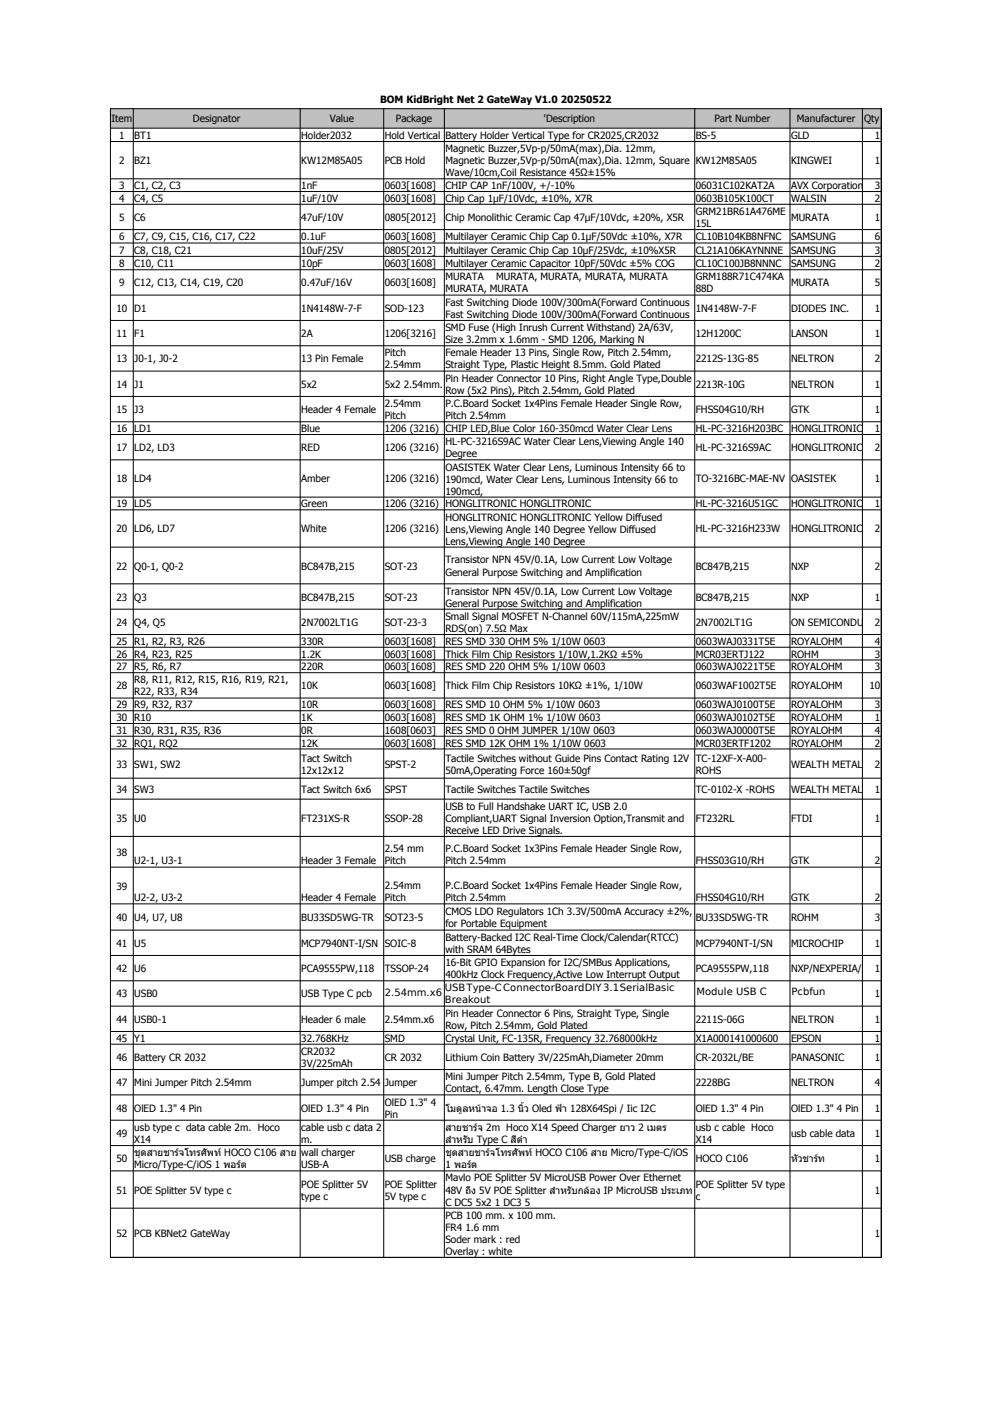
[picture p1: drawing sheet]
<svg xmlns="http://www.w3.org/2000/svg" width="210mm" height="297mm" viewBox="0 0 210 297" stroke-linecap="round" stroke-linejoin="round" font-family="sans-serif">
<defs><g id="words">
<g font-size="2.1">
<text x="80.5" y="21.9">BOM KidBright Net 2 GateWay V1.0 20250522</text>
<text x="23.6" y="25.9">Item</text>
<text x="25.2" y="29.4">1</text>
<text x="28.4" y="29.4">BT1</text>
<text x="40.9" y="25.9">Designator</text>
<text x="63.8" y="29.4">Holder2032</text>
<text x="69.8" y="25.9">Value</text>
<text x="81.5" y="29.4">Hold Vertical</text>
<text x="83.8" y="25.9">Package</text>
<text x="94.3" y="29.4">Battery Holder Vertical Type for CR2025,CR2032</text>
<text x="115.1" y="25.9">'Description</text>
<text x="147.3" y="29.4">BS-5</text>
<text x="151.2" y="25.9">Part Number</text>
<text x="167.5" y="29.4">GLD</text>
<text x="168.7" y="25.9">Manufacturer</text>
<text x="182.9" y="25.9">Qty</text>
<text x="185.2" y="29.4">1</text>
<text x="25.2" y="34.8">2</text>
<text x="28.4" y="34.8">BZ1</text>
<text x="63.8" y="34.8">KW12M85A05</text>
<text x="81.5" y="34.8">PCB Hold</text>
<text x="94.3" y="32.2">Magnetic Buzzer,5Vp-p/50mA(max),Dia. 12mm,</text>
<text x="94.3" y="34.8">Magnetic Buzzer,5Vp-p/50mA(max),Dia. 12mm, Square</text>
<text x="147.3" y="34.8">KW12M85A05</text>
<text x="167.5" y="34.8">KINGWEI</text>
<text x="185.2" y="34.8">1</text>
<text x="25.2" y="40.1">3</text>
<text x="28.4" y="40.1">C1, C2, C3</text>
<text x="63.8" y="40.1">1nF</text>
<text x="81.5" y="40.1">0603[1608]</text>
<text x="94.3" y="40.1">CHIP CAP 1nF/100V, +/-10%</text>
<text x="94.3" y="37.3">Wave/10cm,Coil Resistance 45Ω±15%</text>
<text x="147.3" y="40.1">06031C102KAT2A</text>
<text x="167.5" y="40.1">AVX Corporation</text>
<text x="185.2" y="40.1">3</text>
<text x="25.2" y="42.7">4</text>
<text x="25.2" y="46.8">5</text>
<text x="28.4" y="42.7">C4, C5</text>
<text x="28.4" y="46.8">C6</text>
<text x="63.8" y="42.7">1uF/10V</text>
<text x="63.8" y="46.8">47uF/10V</text>
<text x="81.5" y="42.7">0603[1608]</text>
<text x="81.5" y="46.8">0805[2012]</text>
<text x="94.3" y="42.7">Chip Cap 1μF/10Vdc, ±10%, X7R</text>
<text x="94.3" y="46.8">Chip Monolithic Ceramic Cap 47μF/10Vdc, ±20%, X5R</text>
<text x="147.3" y="45.5">GRM21BR61A476ME</text>
<text x="147.3" y="42.7">0603B105K100CT</text>
<text x="167.5" y="42.7">WALSIN</text>
<text x="167.5" y="46.8">MURATA</text>
<text x="185.2" y="42.7">2</text>
<text x="185.2" y="46.8">1</text>
<text x="25.2" y="50.9">6</text>
<text x="25.2" y="53.7">7</text>
<text x="28.4" y="50.9">C7, C9, C15, C16, C17, C22</text>
<text x="28.4" y="53.7">C8, C18, C21</text>
<text x="63.8" y="50.9">0.1uF</text>
<text x="63.8" y="53.7">10uF/25V</text>
<text x="81.5" y="50.9">0603[1608]</text>
<text x="81.5" y="53.7">0805[2012]</text>
<text x="94.3" y="50.9">Multilayer Ceramic Chip Cap 0.1μF/50Vdc ±10%, X7R</text>
<text x="94.3" y="53.7">Multilayer Ceramic Chip Cap 10μF/25Vdc, ±10%X5R</text>
<text x="147.3" y="48">15L</text>
<text x="147.3" y="50.9">CL10B104KB8NFNC</text>
<text x="147.3" y="53.7">CL21A106KAYNNNE</text>
<text x="167.5" y="50.9">SAMSUNG</text>
<text x="167.5" y="53.7">SAMSUNG</text>
<text x="185.2" y="50.9">6</text>
<text x="185.2" y="53.7">3</text>
<text x="25.2" y="56.5">8</text>
<text x="28.4" y="56.5">C10, C11</text>
<text x="63.8" y="56.5">10pF</text>
<text x="81.5" y="56.5">0603[1608]</text>
<text x="94.3" y="56.5">Multilayer Ceramic Capacitor 10pF/50Vdc ±5% COG</text>
<text x="94.3" y="59.4">MURATA</text>
<text x="105" y="59.4">MURATA, MURATA, MURATA, MURATA</text>
<text x="147.3" y="59.4">GRM188R71C474KA</text>
<text x="147.3" y="56.5">CL10C100JB8NNNC</text>
<text x="167.5" y="56.5">SAMSUNG</text>
<text x="185.2" y="56.5">2</text>
<text x="25.2" y="60.6">9</text>
<text x="28.4" y="60.6">C12, C13, C14, C19, C20</text>
<text x="63.8" y="60.6">0.47uF/16V</text>
<text x="81.5" y="60.6">0603[1608]</text>
<text x="94.3" y="61.9">MURATA, MURATA</text>
<text x="94.3" y="64.7">Fast Switching Diode 100V/300mA(Forward Continuous</text>
<text x="147.3" y="61.9">88D</text>
<text x="167.5" y="60.6">MURATA</text>
<text x="185.2" y="60.6">5</text>
<text x="24.6" y="66">10</text>
<text x="24.6" y="71.4">11</text>
<text x="28.4" y="66">D1</text>
<text x="28.4" y="71.4">F1</text>
<text x="63.8" y="66">1N4148W-7-F</text>
<text x="63.8" y="71.4">2A</text>
<text x="81.5" y="66">SOD-123</text>
<text x="81.5" y="71.4">1206[3216]</text>
<text x="94.3" y="67.3">Fast Switching Diode 100V/300mA(Forward Continuous</text>
<text x="94.3" y="70.1">SMD Fuse (High Inrush Current Withstand) 2A/63V,</text>
<text x="147.3" y="66">1N4148W-7-F</text>
<text x="147.3" y="71.4">12H1200C</text>
<text x="167.5" y="66">DIODES INC.</text>
<text x="167.5" y="71.4">LANSON</text>
<text x="185.2" y="66">1</text>
<text x="185.2" y="71.4">1</text>
<text x="24.6" y="76.7">13</text>
<text x="28.4" y="76.7">J0-1, J0-2</text>
<text x="63.8" y="76.7">13 Pin Female</text>
<text x="81.5" y="75.5">Pitch</text>
<text x="94.3" y="72.6">Size 3.2mm x 1.6mm - SMD 1206, Marking N</text>
<text x="94.3" y="75.5">Female Header 13 Pins, Single Row, Pitch 2.54mm,</text>
<text x="147.3" y="76.7">2212S-13G-85</text>
<text x="167.5" y="76.7">NELTRON</text>
<text x="185.2" y="76.7">2</text>
<text x="24.6" y="82.1">14</text>
<text x="28.4" y="82.1">J1</text>
<text x="63.8" y="82.1">5x2</text>
<text x="81.5" y="82.1">5x2 2.54mm.</text>
<text x="81.5" y="78">2.54mm</text>
<text x="94.3" y="78">Straight Type, Plastic Height 8.5mm. Gold Plated</text>
<text x="94.3" y="80.8">Pin Header Connector 10 Pins, Right Angle Type,Double</text>
<text x="94.3" y="83.4">Row (5x2 Pins), Pitch 2.54mm, Gold Plated</text>
<text x="147.3" y="82.1">2213R-10G</text>
<text x="167.5" y="82.1">NELTRON</text>
<text x="185.2" y="82.1">1</text>
<text x="24.6" y="87.5">15</text>
<text x="28.4" y="87.5">J3</text>
<text x="63.8" y="87.5">Header 4 Female</text>
<text x="81.5" y="86.2">2.54mm</text>
<text x="81.5" y="88.7">Pitch</text>
<text x="94.3" y="86.2">P.C.Board Socket 1x4Pins Female Header Single Row,</text>
<text x="94.3" y="88.7">Pitch 2.54mm</text>
<text x="147.3" y="87.5">FHSS04G10/RH</text>
<text x="167.5" y="87.5">GTK</text>
<text x="185.2" y="87.5">1</text>
<text x="24.6" y="91.5">16</text>
<text x="24.6" y="95.5">17</text>
<text x="28.4" y="91.5">LD1</text>
<text x="28.4" y="95.5">LD2, LD3</text>
<text x="63.8" y="91.5">Blue</text>
<text x="63.8" y="95.5">RED</text>
<text x="81.5" y="91.5">1206 (3216)</text>
<text x="81.5" y="95.5">1206 (3216)</text>
<text x="94.3" y="91.5">CHIP LED,Blue Color 160-350mcd Water Clear Lens</text>
<text x="94.3" y="94.2">HL-PC-3216S9AC Water Clear Lens,Viewing Angle 140</text>
<text x="147.3" y="91.5">HL-PC-3216H203BC</text>
<text x="147.3" y="95.5">HL-PC-3216S9AC</text>
<text x="167.5" y="91.5">HONGLITRONIC</text>
<text x="167.5" y="95.5">HONGLITRONIC</text>
<text x="185.2" y="91.5">1</text>
<text x="185.2" y="95.5">2</text>
<text x="94.3" y="96.8">Degree</text>
<text x="94.3" y="99.6">OASISTEK Water Clear Lens, Luminous Intensity 66 to</text>
<text x="24.6" y="102.1">18</text>
<text x="24.6" y="107.4">19</text>
<text x="28.4" y="102.1">LD4</text>
<text x="28.4" y="107.4">LD5</text>
<text x="63.8" y="102.1">Amber</text>
<text x="63.8" y="107.4">Green</text>
<text x="81.5" y="102.1">1206 (3216)</text>
<text x="81.5" y="107.4">1206 (3216)</text>
<text x="94.3" y="107.4">HONGLITRONIC HONGLITRONIC</text>
<text x="94.3" y="102.2">190mcd, Water Clear Lens, Luminous Intensity 66 to</text>
<text x="94.3" y="104.7">190mcd,</text>
<text x="147.3" y="102.1">TO-3216BC-MAE-NV</text>
<text x="147.3" y="107.4">HL-PC-3216U51GC</text>
<text x="167.5" y="102.1">OASISTEK</text>
<text x="167.5" y="107.4">HONGLITRONIC</text>
<text x="185.2" y="102.1">1</text>
<text x="185.2" y="107.4">1</text>
<text x="24.6" y="112.7">20</text>
<text x="28.4" y="112.7">LD6, LD7</text>
<text x="63.8" y="112.7">White</text>
<text x="81.5" y="112.7">1206 (3216)</text>
<text x="94.3" y="110.2">HONGLITRONIC HONGLITRONIC Yellow Diffused</text>
<text x="94.3" y="112.7">Lens,Viewing Angle 140 Degree Yellow Diffused</text>
<text x="147.3" y="112.7">HL-PC-3216H233W</text>
<text x="167.5" y="112.7">HONGLITRONIC</text>
<text x="185.2" y="112.7">2</text>
<text x="94.3" y="119.3">Transistor NPN 45V/0.1A, Low Current Low Voltage</text>
<text x="94.3" y="115.3">Lens,Viewing Angle 140 Degree</text>
<text x="24.6" y="120.6">22</text>
<text x="28.4" y="120.6">Q0-1, Q0-2</text>
<text x="63.8" y="120.6">BC847B,215</text>
<text x="81.5" y="120.6">SOT-23</text>
<text x="94.3" y="121.8">General Purpose Switching and Amplification</text>
<text x="94.3" y="125.9">Transistor NPN 45V/0.1A, Low Current Low Voltage</text>
<text x="147.3" y="120.6">BC847B,215</text>
<text x="167.5" y="120.6">NXP</text>
<text x="185.2" y="120.6">2</text>
<text x="24.6" y="127.1">23</text>
<text x="28.4" y="127.1">Q3</text>
<text x="63.8" y="127.1">BC847B,215</text>
<text x="81.5" y="127.1">SOT-23</text>
<text x="94.3" y="128.4">General Purpose Switching and Amplification</text>
<text x="94.3" y="131.2">Small Signal MOSFET N-Channel 60V/115mA,225mW</text>
<text x="147.3" y="127.1">BC847B,215</text>
<text x="167.5" y="127.1">NXP</text>
<text x="185.2" y="127.1">1</text>
<text x="24.6" y="132.5">24</text>
<text x="24.6" y="136.5">25</text>
<text x="28.4" y="132.5">Q4, Q5</text>
<text x="28.4" y="136.5">R1, R2, R3, R26</text>
<text x="63.8" y="132.5">2N7002LT1G</text>
<text x="63.8" y="136.5">330R</text>
<text x="81.5" y="132.5">SOT-23-3</text>
<text x="81.5" y="136.5">0603[1608]</text>
<text x="94.3" y="136.5">RES SMD 330 OHM 5% 1/10W 0603</text>
<text x="94.3" y="133.8">RDS(on) 7.5Ω Max</text>
<text x="147.3" y="132.5">2N7002LT1G</text>
<text x="147.3" y="136.5">0603WAJ0331T5E</text>
<text x="167.5" y="132.5">ON SEMICONDU</text>
<text x="167.5" y="136.5">ROYALOHM</text>
<text x="185.2" y="132.5">2</text>
<text x="185.2" y="136.5">4</text>
<text x="24.6" y="139.2">26</text>
<text x="24.6" y="141.9">27</text>
<text x="28.4" y="139.2">R4, R23, R25</text>
<text x="28.4" y="141.9">R5, R6, R7</text>
<text x="63.8" y="139.2">1.2K</text>
<text x="63.8" y="141.9">220R</text>
<text x="81.5" y="139.2">0603[1608]</text>
<text x="81.5" y="141.9">0603[1608]</text>
<text x="94.3" y="139.2">Thick Film Chip Resistors 1/10W,1.2KΩ ±5%</text>
<text x="94.3" y="141.9">RES SMD 220 OHM 5% 1/10W 0603</text>
<text x="147.3" y="139.2">MCR03ERTJ122</text>
<text x="147.3" y="141.9">0603WAJ0221T5E</text>
<text x="167.5" y="139.2">ROHM</text>
<text x="167.5" y="141.9">ROYALOHM</text>
<text x="185.2" y="139.2">3</text>
<text x="185.2" y="141.9">3</text>
<text x="24.6" y="145.9">28</text>
<text x="24.6" y="150">29</text>
<text x="28.4" y="150">R9, R32, R37</text>
<text x="28.4" y="144.7">R8, R11, R12, R15, R16, R19, R21,</text>
<text x="28.4" y="147.2">R22, R33, R34</text>
<text x="63.8" y="145.9">10K</text>
<text x="63.8" y="150">10R</text>
<text x="81.5" y="145.9">0603[1608]</text>
<text x="81.5" y="150">0603[1608]</text>
<text x="94.3" y="145.9">Thick Film Chip Resistors 10KΩ ±1%, 1/10W</text>
<text x="94.3" y="150">RES SMD 10 OHM 5% 1/10W 0603</text>
<text x="147.3" y="145.9">0603WAF1002T5E</text>
<text x="147.3" y="150">0603WAJ0100T5E</text>
<text x="167.5" y="145.9">ROYALOHM</text>
<text x="167.5" y="150">ROYALOHM</text>
<text x="184.1" y="145.9">10</text>
<text x="185.2" y="150">3</text>
<text x="24.6" y="152.7">30</text>
<text x="24.6" y="155.4">31</text>
<text x="28.4" y="152.7">R10</text>
<text x="28.4" y="155.4">R30, R31, R35, R36</text>
<text x="63.8" y="152.7">1K</text>
<text x="63.8" y="155.4">0R</text>
<text x="81.5" y="152.7">0603[1608]</text>
<text x="81.5" y="155.4">1608[0603]</text>
<text x="94.3" y="152.7">RES SMD 1K OHM 1% 1/10W 0603</text>
<text x="94.3" y="155.4">RES SMD 0 OHM JUMPER 1/10W 0603</text>
<text x="147.3" y="152.7">0603WAJ0102T5E</text>
<text x="147.3" y="155.4">0603WAJ0000T5E</text>
<text x="167.5" y="152.7">ROYALOHM</text>
<text x="167.5" y="155.4">ROYALOHM</text>
<text x="185.2" y="152.7">1</text>
<text x="185.2" y="155.4">4</text>
<text x="24.6" y="158">32</text>
<text x="28.4" y="158">RQ1, RQ2</text>
<text x="63.8" y="158">12K</text>
<text x="63.8" y="161.2">Tact Switch</text>
<text x="81.5" y="158">0603[1608]</text>
<text x="94.3" y="158">RES SMD 12K OHM 1% 1/10W 0603</text>
<text x="94.3" y="161.2">Tactile Switches without Guide Pins Contact Rating 12V</text>
<text x="147.3" y="158">MCR03ERTF1202</text>
<text x="147.3" y="161.2">TC-12XF-X-A00-</text>
<text x="167.5" y="158">ROYALOHM</text>
<text x="185.2" y="158">2</text>
<text x="24.6" y="162.5">33</text>
<text x="24.6" y="167.8">34</text>
<text x="28.4" y="162.5">SW1, SW2</text>
<text x="28.4" y="167.8">SW3</text>
<text x="63.8" y="167.8">Tact Switch 6x6</text>
<text x="63.8" y="163.8">12x12x12</text>
<text x="81.5" y="162.5">SPST-2</text>
<text x="81.5" y="167.8">SPST</text>
<text x="94.3" y="167.8">Tactile Switches Tactile Switches</text>
<text x="94.3" y="163.8">50mA,Operating Force 160±50gf</text>
<text x="147.3" y="167.8">TC-0102-X -ROHS</text>
<text x="147.3" y="163.8">ROHS</text>
<text x="167.5" y="162.5">WEALTH METAL</text>
<text x="167.5" y="167.8">WEALTH METAL</text>
<text x="185.2" y="162.5">2</text>
<text x="185.2" y="167.8">1</text>
<text x="24.6" y="174">35</text>
<text x="28.4" y="174">U0</text>
<text x="63.8" y="174">FT231XS-R</text>
<text x="81.5" y="174">SSOP-28</text>
<text x="94.3" y="171.4">USB to Full Handshake UART IC, USB 2.0</text>
<text x="94.3" y="174">Compliant,UART Signal Inversion Option,Transmit and</text>
<text x="147.3" y="174">FT232RL</text>
<text x="167.5" y="174">FTDI</text>
<text x="185.2" y="174">1</text>
<text x="94.3" y="176.5">Receive LED Drive Signals.</text>
<text x="24.6" y="181.2">38</text>
<text x="28.4" y="182.9">U2-1, U3-1</text>
<text x="63.8" y="182.9">Header 3 Female</text>
<text x="81.5" y="180.4">2.54 mm</text>
<text x="81.5" y="182.9">Pitch</text>
<text x="94.3" y="180.4">P.C.Board Socket 1x3Pins Female Header Single Row,</text>
<text x="94.3" y="182.9">Pitch 2.54mm</text>
<text x="147.3" y="182.9">FHSS03G10/RH</text>
<text x="167.5" y="182.9">GTK</text>
<text x="185.2" y="182.9">2</text>
<text x="24.6" y="188.3">39</text>
<text x="28.4" y="190.7">U2-2, U3-2</text>
<text x="63.8" y="190.7">Header 4 Female</text>
<text x="81.5" y="188.2">2.54mm</text>
<text x="81.5" y="190.7">Pitch</text>
<text x="94.3" y="188.2">P.C.Board Socket 1x4Pins Female Header Single Row,</text>
<text x="94.3" y="190.7">Pitch 2.54mm</text>
<text x="147.3" y="190.7">FHSS04G10/RH</text>
<text x="167.5" y="190.7">GTK</text>
<text x="185.2" y="190.7">2</text>
<text x="24.6" y="195">40</text>
<text x="28.4" y="195">U4, U7, U8</text>
<text x="63.8" y="195">BU33SD5WG-TR</text>
<text x="81.5" y="195">SOT23-5</text>
<text x="94.3" y="193.7">CMOS LDO Regulators 1Ch 3.3V/500mA Accuracy ±2%,</text>
<text x="94.3" y="196.2">for Portable Equipment</text>
<text x="147.3" y="195">BU33SD5WG-TR</text>
<text x="167.5" y="195">ROHM</text>
<text x="185.2" y="195">3</text>
<text x="24.6" y="200.4">41</text>
<text x="28.4" y="200.4">U5</text>
<text x="63.8" y="200.4">MCP7940NT-I/SN</text>
<text x="81.5" y="200.4">SOIC-8</text>
<text x="94.3" y="199.1">Battery-Backed I2C Real-Time Clock/Calendar(RTCC)</text>
<text x="94.3" y="201.7">with SRAM 64Bytes</text>
<text x="147.3" y="200.4">MCP7940NT-I/SN</text>
<text x="167.5" y="200.4">MICROCHIP</text>
<text x="185.2" y="200.4">1</text>
<text x="24.6" y="205.8">42</text>
<text x="28.4" y="205.8">U6</text>
<text x="63.8" y="205.8">PCA9555PW,118</text>
<text x="81.5" y="205.8">TSSOP-24</text>
<text x="94.2" y="209.9">USBType-CConnectorBoardDIY3.1SerialBasic</text>
<text x="94.3" y="204.5">16-Bit GPIO Expansion for I2C/SMBus Applications,</text>
<text x="94.3" y="207.1">400kHz Clock Frequency,Active Low Interrupt Output</text>
<text x="147.3" y="205.8">PCA9555PW,118</text>
<text x="167.5" y="205.8">NXP/NEXPERIA/</text>
<text x="185.2" y="205.8">1</text>
<text x="24.6" y="211.2">43</text>
<text x="28.4" y="211.2">USB0</text>
<text x="63.8" y="211.2">USB Type C pcb</text>
<text x="81.5" y="210.9">2.54mm.x6</text>
<text x="94.2" y="212.3">Breakout</text>
<text x="94.3" y="215.3">Pin Header Connector 6 Pins, Straight Type, Single</text>
<text x="147.5" y="210.6">Module USB C</text>
<text x="167.6" y="210.6">Pcbfun</text>
<text x="185.2" y="211.2">1</text>
<text x="24.6" y="216.5">44</text>
<text x="24.6" y="220.5">45</text>
<text x="28.4" y="216.5">USB0-1</text>
<text x="28.4" y="220.5">Y1</text>
<text x="63.8" y="216.5">Header 6 male</text>
<text x="63.8" y="220.5">32.768KHz</text>
<text x="81.5" y="216.5">2.54mm.x6</text>
<text x="81.5" y="220.5">SMD</text>
<text x="94.3" y="220.5">Crystal Unit, FC-135R, Frequency 32.768000kHz</text>
<text x="94.3" y="217.8">Row, Pitch 2.54mm, Gold Plated</text>
<text x="147.3" y="216.5">2211S-06G</text>
<text x="147.3" y="220.5">X1A000141000600</text>
<text x="167.5" y="216.5">NELTRON</text>
<text x="167.5" y="220.5">EPSON</text>
<text x="185.2" y="216.5">1</text>
<text x="185.2" y="220.5">1</text>
<text x="24.6" y="224.6">46</text>
<text x="28.4" y="224.6">Battery CR 2032</text>
<text x="63.8" y="223.3">CR2032</text>
<text x="63.8" y="225.9">3V/225mAh</text>
<text x="81.5" y="224.6">CR 2032</text>
<text x="94.3" y="224.6">Lithium Coin Battery 3V/225mAh,Diameter 20mm</text>
<text x="147.3" y="224.6">CR-2032L/BE</text>
<text x="167.5" y="224.6">PANASONIC</text>
<text x="185.2" y="224.6">1</text>
<text x="24.6" y="229.9">47</text>
<text x="28.4" y="229.9">Mini Jumper Pitch 2.54mm</text>
<text x="63.8" y="229.9">Jumper pitch 2.54</text>
<text x="81.5" y="229.9">Jumper</text>
<text x="94.3" y="228.7">Mini Jumper Pitch 2.54mm, Type B, Gold Plated</text>
<text x="94.3" y="231.2">Contact, 6.47mm. Length Close Type</text>
<text x="147.3" y="229.9">2228BG</text>
<text x="167.5" y="229.9">NELTRON</text>
<text x="185.2" y="229.9">4</text>
<text x="24.6" y="235.3">48</text>
<text x="28.4" y="235.3">OlED 1.3&quot; 4 Pin</text>
<text x="28.4" y="239.4">usb type c data cable 2m. Hoco</text>
<text x="63.8" y="235.3">OlED 1.3&quot; 4 Pin</text>
<text x="63.8" y="239.4">cable usb c data 2</text>
<text x="81.5" y="234">OlED 1.3&quot; 4</text>
<text x="81.5" y="236.6">Pin</text>
<text x="94.3" y="235.3">โมดู ลหน้ าจอ 1.3 นิ้ ว Oled ฟ้ า 128X64Spi / Iic I2C</text>
<text x="94.3" y="239.4">สายชาร์ จ 2m Hoco X14 Speed Charger ยาว 2 เมตร</text>
<text x="147.3" y="239.4">usb c cable Hoco</text>
<text x="147.3" y="235.3">OlED 1.3&quot; 4 Pin</text>
<text x="167.5" y="235.3">OlED 1.3&quot; 4 Pin</text>
<text x="185.2" y="235.3">1</text>
<text x="24.6" y="240.7">49</text>
<text x="28.4" y="241.9">X14</text>
<text x="28.4" y="244.8">ชุ ดสายชาร์ จโทรศั พท์ HOCO C106 สาย</text>
<text x="63.8" y="241.9">m.</text>
<text x="63.8" y="244.8">wall charger</text>
<text x="94.3" y="241.9">ส หรั บ Type C สี ด</text>
<text x="94.3" y="241.9">ำ</text>
<text x="94.3" y="244.8">ชุ ดสายชาร์ จโทรศั พท์ HOCO C106 สาย Micro/Type-C/iOS</text>
<text x="109.4" y="241.9">ำ</text>
<text x="147.3" y="241.9">X14</text>
<text x="167.5" y="240.7">usb cable data</text>
<text x="185.2" y="240.7">1</text>
<text x="24.6" y="246">50</text>
<text x="28.4" y="247.3">Micro/Type-C/iOS 1 พอร์ ต</text>
<text x="63.8" y="251.4">POE Splitter 5V</text>
<text x="63.8" y="247.3">USB-A</text>
<text x="81.5" y="246">USB charge</text>
<text x="81.5" y="251.4">POE Splitter</text>
<text x="94.3" y="247.3">1 พอร์ ต</text>
<text x="94.3" y="250.1">Mavlo POE Splitter 5V MicroUSB Power Over Ethernet</text>
<text x="147.3" y="246">HOCO C106</text>
<text x="147.3" y="251.4">POE Splitter 5V type</text>
<text x="167.5" y="246">หั วชาร์ ท</text>
<text x="185.2" y="246">1</text>
<text x="24.6" y="252.7">51</text>
<text x="28.4" y="252.7">POE Splitter 5V type c</text>
<text x="63.8" y="253.9">type c</text>
<text x="81.5" y="253.9">5V type c</text>
<text x="94.3" y="252.7">48V ถึ ง 5V POE Splitter สํ าหรั บกล้ อง IP MicroUSB ประเภท</text>
<text x="94.3" y="255.2">C DC5 5x2 1 DC3 5</text>
<text x="147.3" y="253.9">c</text>
<text x="185.2" y="252.7">1</text>
<text x="24.6" y="261.8">52</text>
<text x="28.4" y="261.8">PCB KBNet2 GateWay</text>
<text x="94.3" y="258">PCB 100 mm. x 100 mm.</text>
<text x="94.3" y="260.6">FR4 1.6 mm</text>
<text x="94.3" y="263.1">Soder mark : red</text>
<text x="185.2" y="261.8">1</text>
<text x="94.3" y="265.6">Overlay : white</text>
</g>
</g></defs>
<path d="M23.4 23h163.2v4.1h-163.2z" fill-rule="evenodd" fill="#c0c0c0"/>
<g fill="none" stroke="#000" stroke-width=".21">
<path d="M23.3 23h163.3M23.3 27.1h163.3M23.3 30h163.3M23.3 37.9h163.3M23.4 22.9v243.4M28.2 22.9v243.4M63.6 22.9v243.4M81.2 22.9v243.4M94.1 22.9v243.4M147.1 22.9v243.4M167.2 22.9v243.4M182.6 22.9v243.4"/>
<path d="M186.6 22.9v243.4M23.3 40.5h163.3M23.3 43.2h163.3M23.3 48.6h163.3M23.3 51.4h163.3M23.3 54.3h163.3M23.3 57.1h163.3M23.3 62.5h163.3M23.3 67.8h163.3M23.3 73.2h163.3M23.3 78.6h163.3M23.3 83.9h163.3"/>
<path d="M23.3 89.3h163.3M23.3 92h163.3M23.3 97.3h163.3M23.3 105.2h163.3M23.3 107.9h163.3M23.3 115.8h163.3M23.3 123.6h163.3M23.3 129h163.3M23.3 134.3h163.3M23.3 137h163.3M23.3 139.7h163.3M23.3 142.4h163.3"/>
<path d="M23.3 147.8h163.3M23.3 150.5h163.3M23.3 153.2h163.3M23.3 155.9h163.3M23.3 158.5h163.3M23.3 164.7h163.3M23.3 169.2h163.3M23.3 177.1h163.3M23.3 183.6h163.3M23.3 191.3h163.3M23.3 196.9h163.3M23.3 202.3h163.3"/>
<path d="M23.3 207.6h163.3M23.3 213h163.3M23.3 218.4h163.3M23.3 221h163.3M23.3 226.4h163.3M23.3 231.8h163.3M23.3 237.1h163.3M23.3 242.5h163.3M23.3 247.9h163.3M23.3 255.8h163.3M23.3 266.2h163.3"/>
</g>
<use href="#words"/>
</svg>
